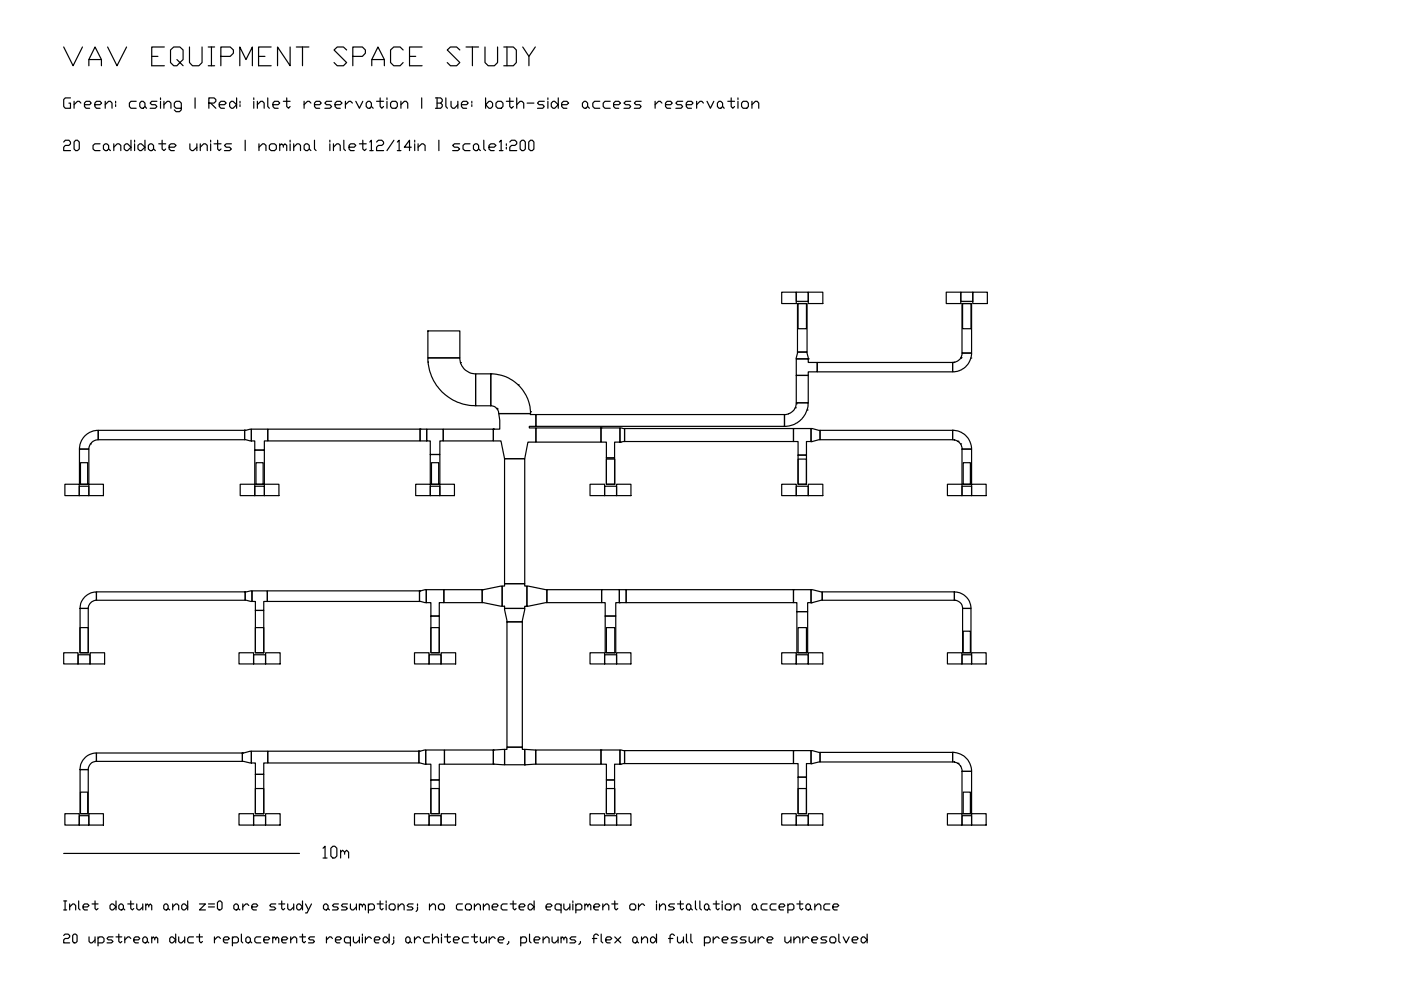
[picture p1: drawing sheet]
<svg xmlns="http://www.w3.org/2000/svg" width="297mm" height="210mm" viewBox="0 0 297 210" stroke-linecap="round" stroke-linejoin="round" font-family="sans-serif">
<defs><g id="words">
<text font-size="7.5" x="12.3" y="15.2">VAV EQUIPMENT SPACE STUDY</text>
<text font-size="5.7" x="67.4" y="183.1">10m</text>
</g></defs>
<!-- layer: BSA_CASING -->
<g fill="none" stroke="#000" stroke-width=".25">
<path d="M168.8 61.9h2.6v2h-2.6zM203.7 61.9h2.5v2h-2.5zM16.8 103.1h2v2h-2zM54 103.1h2v2h-2zM91.2 103.1h2.1v2h-2.1zM128.2 103.1h2.5v2h-2.5zM168.8 103.1h2.6v2h-2.6zM204 103.1h2v2h-2zM16.6 138.8h2.5v2h-2.5zM53.8 138.8h2.5v2h-2.5zM91 138.8h2.5v2h-2.5zM128.2 138.8h2.5v2h-2.5z"/>
<path d="M168.8 138.8h2.6v2h-2.6zM204 138.8h2v2h-2zM16.8 172.9h2v2h-2zM53.8 172.9h2.5v2h-2.5zM91 172.9h2.5v2h-2.5zM128.2 172.9h2.5v2h-2.5zM168.8 172.9h2.6v2h-2.6zM204 172.9h2v2h-2z"/>
</g>
<!-- layer: BSA_INLET -->
<g fill="none" stroke="#000" stroke-width=".25">
<path d="M169.2 64.4h1.8v5.3h-1.8zM204.1 64.4h1.8v5.3h-1.8zM17.1 98.1h1.5v4.6h-1.5zM54.3 98.1h1.5v4.6h-1.5zM91.5 98.1h1.5v4.6h-1.5zM128.6 97.3h1.7v5.4h-1.7zM169.2 97.3h1.8v5.4h-1.8zM204.2 98.1h1.5v4.6h-1.5zM16.9 133.1h1.8v5.3h-1.8zM54.1 133.1h1.8v5.3h-1.8zM91.4 133.1h1.7v5.3h-1.7zM128.6 133.1h1.7v5.3h-1.7z"/>
<path d="M169.2 133.1h1.8v5.3h-1.8zM204.2 133.8h1.5v4.6h-1.5zM17.1 168h1.5v4.5h-1.5zM54.1 167.2h1.8v5.3h-1.8zM91.4 167.2h1.7v5.3h-1.7zM128.6 167.2h1.7v5.3h-1.7zM169.2 167.2h1.8v5.3h-1.8zM204.2 168h1.5v4.5h-1.5z"/>
</g>
<!-- layer: BSA_ACCESS -->
<g fill="none" stroke="#000" stroke-width=".25">
<path d="M165.7 61.9h3.1v2.5h-3.1zM171.4 61.9h3.1v2.5h-3.1zM200.6 61.9h3.1v2.5h-3.1zM206.2 61.9h3.1v2.5h-3.1zM13.8 102.7h3v2.4h-3zM18.8 102.7h3.1v2.4h-3.1zM50.9 102.7h3.1v2.4h-3.1zM56 102.7h3.1v2.4h-3.1zM88.1 102.7h3.1v2.4h-3.1zM93.3 102.7h3.1v2.4h-3.1zM125.1 102.7h3.1v2.4h-3.1zM130.7 102.7h3.1v2.4h-3.1z"/>
<path d="M165.7 102.7h3.1v2.4h-3.1zM171.4 102.7h3.1v2.4h-3.1zM200.9 102.7h3.1v2.4h-3.1zM206 102.7h3.1v2.4h-3.1zM13.5 138.4h3.1v2.4h-3.1zM19.1 138.4h3.1v2.4h-3.1zM50.7 138.4h3.1v2.4h-3.1zM56.3 138.4h3.1v2.4h-3.1zM87.9 138.4h3.1v2.4h-3.1zM93.5 138.4h3.1v2.4h-3.1zM125.1 138.4h3.1v2.4h-3.1zM130.7 138.4h3.1v2.4h-3.1z"/>
<path d="M165.7 138.4h3.1v2.4h-3.1zM171.4 138.4h3.1v2.4h-3.1zM200.9 138.4h3.1v2.4h-3.1zM206 138.4h3.1v2.4h-3.1zM13.8 172.5h3v2.4h-3zM18.8 172.5h3.1v2.4h-3.1zM50.7 172.5h3.1v2.4h-3.1zM56.3 172.5h3.1v2.4h-3.1zM87.9 172.5h3.1v2.4h-3.1zM93.5 172.5h3.1v2.4h-3.1zM125.1 172.5h3.1v2.4h-3.1zM130.7 172.5h3.1v2.4h-3.1z"/>
<path d="M165.7 172.5h3.1v2.4h-3.1zM171.4 172.5h3.1v2.4h-3.1zM200.9 172.5h3.1v2.4h-3.1zM206 172.5h3.1v2.4h-3.1z"/>
</g>
<!-- layer: BSA_NETWORK -->
<g fill="none" stroke="#000" stroke-width=".25">
<path d="M90.7 75.9h6.8a3.3 3.3 0 0 0 3.3 3.4v6.7a10.1 10.1 0 0 1-10.1-10.1zM90.7 70.2h6.8v5.7h-6.8zM97.6 76.9h.1M100.8 79.3h3.3v6.7h-3.3zM104.1 79.3a8.4 8.4 0 0 1 8.4 8.4h-6.8a1.74 1.74 0 0 0-1.6-1.7zM104.1 79.3h.1M168.8 76.1h2.6v.7h1.9v2h-1.9v.8h-2.6zM168.8 79.6h2.6v5.8h-2.6zM169.1 74.6h2l.3 1.5h-2.6zM169.1 64.4h2v10.2h-2zM171.4 76.1h.1M173.3 76.8h28.7v2h-28.7z"/>
<path d="M202 76.8h.1M202.2 76.8h.1M203.7 76h.1M203.8 75.8h.1M204 74.9h2a4 4 0 0 1-4 3.9v-2a2 2 0 0 0 2-1.9zM204 64.4h2v10.5h-2zM205.8 75.9h.1M16.8 95.2h2v7.5h-2zM17.9 92.5l1.1-.8 .8-.3 1-.2v2a2 2 0 0 0-2 2h-2l.3-1.3zM19.2 94.1h.1M20.8 91.2h31.1v2h-31.1zM51.9 91.2h.1"/>
<path d="M51.9 91.2l1.4-.2v2.5l-1.4-.3zM53.3 91h3.5v2.5h-.8v1.9h-2v-1.9h-.7zM54 95.4h2v7.3h-2zM56.8 91h32.3v2.5h-32.3zM89.1 91h1.4v2.5h-1.4zM89.1 91h.1M90.5 91h3.5v2.5h-.7v2.9h-2.1v-2.9h-.7zM91.2 96.4h2.1v6.3h-2.1zM94 91h10.6v2.5h-10.6zM104.6 91h.1M105.3 86.6h.1M105.4 86.7h.1"/>
<path d="M105.7 87.7h6.8l-.1 .2h1.2v2.5h-1.4v.3h1.4v3h-1.7l-.6 3.6h-4.3l-.8-3.8h-1.6v-2.5h1.4v-1.9zM107 97.3h4.3v26.5h-4.3zM109.9 81.6h.1M112.5 87.3h.1M113.6 90.7h13.8v3h-13.8zM113.6 87.9h52.7v2.5h-52.7zM127.4 90.7h4v3h-1.1v3.4h-1.7v-3.4h-1.2zM127.4 90.7h.1M128.6 97.1h1.7v5.6h-1.7zM131.4 93.7h.1M131.4 90.7l1 .2v2.7l-1 .1zM132.4 90.9h35.8v2.7h-35.8z"/>
<path d="M166.3 87.9a2.51 2.51 0 0 0 2.5-2.5h2.6a5.1 5.1 0 0 1-5.1 5zM168.2 90.9h3.8v2.7h-1v2.9h-1.8v-2.9h-1zM168.2 90.9h.1M168.6 86.5h.1M168.8 85.6h.1M169.2 96.5h1.8v6.2h-1.8zM171.1 86.9h.1M172 93.6h.1M172 90.9l1.9 .3v2l-1.9 .4zM173.9 91.2h28.1v2h-28.1zM202 91.2a4 4 0 0 1 4 4h-2a2.09 2.09 0 0 0-2-2zM202 91.2h.1"/>
<path d="M203.1 93.6h.1M203.7 94.1h.1M204 95.2h2v7.5h-2zM17 129h1.7v9.4h-1.7zM17.9 126.6l.4-.3a3.1 3.1 0 0 1 2.1-.8v1.8h-.3a1.81 1.81 0 0 0-1.4 1.7h-1.7a3.2 3.2 0 0 1 .9-2.4zM20.4 125.5h31.6v1.8h-31.6zM52 125.5l1.4-.2v2.2l-1.4-.2zM53.4 125.3h3.3v2.2h-.8v1.9h-1.8v-1.9h-.7zM54.1 129.4h1.8v9h-1.8zM56.7 125.3h32.2v2.2h-32.2zM88.9 125.3h.1M88.9 125.3l1.5-.3v2.8l-1.5-.3z"/>
<path d="M90.4 125h3.7v2.8h-1v2.8h-1.7v-2.8h-1zM91.4 130.6h1.7v7.8h-1.7zM94.1 125h8.1v2.8h-8.1zM102.2 125h.1M102.2 125l4.3-.7v4.2l-4.3-.7zM106.5 124.3h.5v-.5h4.3v.5h.4v4.2h-.4v.5h-4.3v-.5h-.5zM107 129h4.3l-.6 2.8h-3.2zM107.5 131.8h3.2v26.6h-3.2zM111.7 124.3l4.3 .7v2.8l-4.3 .7zM116 125h11.6v2.8h-11.6zM127.6 125h3.7v2.8h-.7v2.8h-2.3v-2.8h-.7zM127.6 125h.1"/>
<path d="M128.3 130.6h2.3v7.8h-2.3zM131.3 127.8h.1M131.3 125h1.5v2.8h-1.5zM132.8 125h35.4v2.8h-35.4zM168.2 125h3.8v2.8h-.8v1.9h-2.2v-1.9h-.8zM168.2 125h.1M169 129.7h2.2v8.7h-2.2zM172 127.8h.1M172 125l2.3 .5v1.8l-2.3 .5zM174.3 125.5h28.1v1.8h-28.1zM202.4 125.5a3.6 3.6 0 0 1 3.5 3.5h-1.8a1.72 1.72 0 0 0-1.7-1.7zM204.1 129h1.8v9.4h-1.8z"/>
<path d="M20.4 159.7h31v1.7h-31zM51.4 159.7h.1M51.4 159.7l1.9-.4v2.5l-1.9-.4zM53.3 159.3h3.5v2.5h-.9v2.4h-1.8v-2.4h-.8zM56.8 159.3h32v2.5h-32zM88.8 159.3h.1M88.8 159.3l1.5-.3v3l-1.5-.2zM90.3 159h3.9v3h-1.1v3.4h-1.7v-3.4h-1.1zM94.2 159h10.4v3h-10.4zM104.6 159l2.4-.1v3.3l-2.4-.2zM104.6 159h.1M107 158.9h.5v-.5h3.2v.5h.6v3.3h-4.3z"/>
<path d="M111.3 158.9l2.3 .1v3l-2.3 .2zM113.6 159h13.8v3h-13.8zM127.4 159h4v3h-1.1v3.4h-1.7v-3.4h-1.2zM127.4 159h.1M131.4 159l1 .1v2.8l-1 .1zM132.4 159.1h35.8v2.8h-35.8zM168.2 159.1h3.8v2.8h-1v2.9h-1.8v-2.9h-1zM168.2 159.1h.1M172 159.1l1.9 .4v2.1l-1.9 .3zM173.9 159.5h28.1v2.1h-28.1zM202 159.5a4 4 0 0 1 4 4h-2a2.09 2.09 0 0 0-2-2zM202 159.5h.1"/>
<path d="M17 163.2h1.7v9.3h-1.7zM18.1 160.6l1.1-.7 1.2-.2v1.7h-.1a1.75 1.75 0 0 0-1.6 1.8h-1.7a3.4 3.4 0 0 1 1.1-2.6zM54.1 164.2h1.8v8.3h-1.8zM91.4 165.4h1.7v7.1h-1.7zM104.6 162h.1M111.3 162.2h.1M128.6 165.4h1.7v7.1h-1.7zM131.4 162h.1M169.2 164.8h1.8v7.7h-1.8zM172 161.9h.1M203.1 161.9h.1M203.7 162.4h.1"/>
<path d="M204 163.5h2v9h-2z"/>
</g>
<!-- layer: 0 -->
<g fill="none" stroke="#000" stroke-width=".25">
<path d="M13.5 30.1l.3-.4h.8l.3 .4v.4l-.3 .3h-.8l-.3 .4v.7h1.4M14.9 20.8h-1.1l-.3 .3v1.5l.3 .4h1.1v-1.1h-.3M15.7 21.5v1.5M16 29.7h.4l.4 .4v1.5l-.4 .3h-.4l-.3-.3v-1.5zM17.1 21.9l-.3-.4h-.4l-.7 .7M17.9 22.2h1.1l.3-.3-.3-.4h-.8l-.3 .4v.7l.3 .4h.8M20.1 22.2h1.1l.3-.3-.3-.4h-.8l-.3 .4v.7l.3 .4h.8M21.2 30.5h-1.1l-.4 .3v.8l.4 .3h1.1M21.9 30.8l.4-.3h.3l.4 .3v.8l-.4 .3h-.3l-.4-.3zM22.3 22.2l.7-.7h.4l.3 .4v1.1M22.3 21.5v1.5M23 31.6l.4 .3"/>
<path d="M24.1 31.2l.7-.7h.4l.4 .3v1.1M24.1 30.5v1.4M24.5 21.5v.4M24.5 22.2v.4M26.3 30.8l.4-.3h.4l.7 .7-.7 .7h-.4l-.4-.3zM27.8 29.7v2.2M28.5 29.7v.4M28.5 30.5v1.4M28.9 21.5h-1.1l-.4 .4v.7l.4 .4h1.1M29.3 30.8l.3-.3h.4l.7 .7-.7 .7h-.4l-.3-.3zM30 21.5h.4l.3 .4v.7l-.3 .4h-.4l-.4-.4v-.7zM30.7 22.6l.4 .4"/>
<path d="M30.7 29.7v2.2M31.5 30.8l.3-.3h.4l.4 .3v.8l-.4 .3h-.4l-.3-.3zM32.6 31.6l.3 .3M33.3 21.5h-1.1l-.4 .4 .4 .3h.7l.4 .4-.4 .4h-1.1M33.7 30.5h1.4M34 20.8v.3M34 21.5v1.5M34.4 29.7v1.9l.4 .3 .3-.3M34.8 22.2l.7-.7h.4l.3 .4v1.1M34.8 21.5v1.5M35.9 31.2h1.1l.3-.4-.3-.3h-.8l-.3 .3v.8l.3 .3h.8M38.4 23h-1.1l-.3-.4v-.7l.3-.4h.8l.3 .4v1.4l-.3 .4h-.8l-.3-.4"/>
<path d="M40.3 30.5v1.1l.3 .3h.4l.7-.7M41.4 20.8v2.2M41.7 30.5v1.4M42.5 31.2l.7-.7h.4l.3 .3v1.1M42.5 30.5v1.4M44.3 21.9h1.1l.4-.4v-.4l-.4-.3h-1.1v2.2M44.7 21.9l1.1 1.1M44.7 29.7v.4M44.7 30.5v1.4M45.4 30.5h1.5M46.1 29.7v1.9l.4 .3 .4-.3M46.5 22.2h1.1l.4-.3-.4-.4h-.7l-.4 .4v.7l.4 .4h.7"/>
<path d="M49.1 21.5h.3l.8 .7-.8 .8h-.3l-.4-.4v-.7zM49.1 30.5h-1.1l-.4 .3 .4 .4h.7l.4 .4-.4 .3h-1.1M50.2 20.8v2.2M50.9 21.5v.4M50.9 22.2v.4M52 29.7v2.2M53.8 20.8v.3M53.8 21.5v1.5M54.6 22.2l.7-.7h.4l.3 .4v1.1M54.6 21.5v1.5M54.9 31.2l.8-.7h.3l.4 .3v1.1M54.9 30.5v1.4"/>
<path d="M56.8 20.8v1.8l.3 .4M57.1 30.8l.4-.3h.7l.4 .3v.8l-.4 .3h-.7l-.4-.3zM57.9 22.2h1.1l.3-.3-.3-.4h-.8l-.3 .4v.7l.3 .4h.8M59.3 30.8l.4-.3 .4 .3v.4M59.3 30.5v1.4M60.1 30.8l.3-.3 .4 .3v1.1M60.1 21.5h1.4M60.8 20.8v1.8l.4 .4 .3-.4M61.5 29.7v.4M61.5 30.5v1.4M62.3 31.2l.7-.7h.4l.3 .3v1.1M62.3 30.5v1.4"/>
<path d="M64.5 30.8l.3-.3h.4l.4 .3v.8l-.4 .3h-.4l-.3-.3zM64.5 21.5v1.5M65.6 31.6l.3 .3M65.9 21.9l-.3-.4h-.4l-.7 .7M66.7 22.2h1.1l.3-.3-.3-.4h-.8l-.3 .4v.7l.3 .4h.8M66.7 29.7v1.9l.3 .3M69.9 29.7v.4M69.9 30.5v1.4M70.3 21.5h-1.1l-.3 .4 .3 .3h.7l.4 .4-.4 .4h-1M70.7 31.2l.7-.7h.4l.3 .3v1.1M70.7 30.5v1.4M71 22.2h1.1l.4-.3-.4-.4h-.7l-.4 .4v.7l.4 .4h.7"/>
<path d="M72.9 29.7v1.9l.3 .3M73.2 21.5v1.5M74 31.2h1.1l.3-.4-.3-.3h-.8l-.3 .3v.8l.3 .3h.8M74.7 21.9l-.4-.4h-.3l-.8 .7M75.4 21.5l.8 1.5 .7-1.5M76.2 30.5h1.4M76.9 29.7v1.9l.4 .3 .3-.3M78 21.5h.4l.3 .4v.7l-.3 .4h-.4l-.4-.4v-.7zM78.4 30.1l.3-.4v2.2M78.4 31.9h.7M78.7 22.6l.4 .4M79.8 30.1l.4-.4h.7l.4 .4v.4l-.4 .3h-.7l-.4 .4v.7h1.5"/>
<path d="M79.8 21.5h1.5M80.6 20.8v1.8l.3 .4 .4-.4M82 20.8v.3M82 21.5v1.5M83.1 21.5h.8l.3 .4v.7l-.3 .4h-.8l-.3-.4v-.7zM83.5 29.7l-1.5 2.2M84.2 30.1l.4-.4v2.2M84.2 31.9h.8M85 22.2l.7-.7h.4l.3 .4v1.1M85 21.5v1.5M87.2 31.2h-1.5l1.1-1.5v2.2M87.9 29.7v.4"/>
<path d="M87.9 30.5v1.4M88.6 31.2l.8-.7h.3l.4 .3v1.1M88.6 30.5v1.4M89.4 20.8v2.2M92.3 20.8h1.1l.4 .3v.4l-.4 .4M92.7 21.9h.7l.4 .3v.4l-.4 .4h-1.1M92.7 20.8v2.2M93 29.7v2.2M94.5 20.8v1.8l.4 .4M95.6 21.5v1.1l.4 .4h.4l.7-.8M97.1 21.5v1.5M97.5 30.5h-1.1l-.4 .3 .4 .4h.7l.4 .4-.4 .3h-1.1"/>
<path d="M97.8 22.2h1.1l.4-.3-.4-.4h-.7l-.4 .4v.7l.4 .4h.7M99.7 30.5h-1.1l-.4 .3v.8l.4 .3h1.1M100 21.5v.4M100 22.2v.4M100.4 30.8l.4-.3h.3l.4 .3v.8l-.4 .3h-.3l-.4-.3zM101.5 31.6l.4 .3M102.6 29.7v1.9l.4 .3M103 20.8v2.2M103.7 21.5h.4l.3 .4v.7l-.3 .4h-.4l-.7-.8zM103.7 31.2h1.1l.4-.4-.4-.3h-.7l-.4 .3v.8l.4 .3h.7M105.5 21.5h.8l.3 .4v.7l-.3 .4h-.8l-.3-.4v-.7zM105.9 30.1l.4-.4v2.2"/>
<path d="M105.9 31.9h.7M107.4 21.5h1.4M107.4 30.5v.3M107.4 31.2v.4M108.1 20.8v1.8l.4 .4 .3-.4M108.1 30.1l.4-.4h.7l.4 .4v.4l-.4 .3h-.7l-.4 .4v.7h1.5M109.6 22.2l.7-.7h.4l.3 .4v1.1M109.6 20.8v2.2M110.3 30.1l.4-.4h.3l.4 .4v1.5l-.4 .3h-.3l-.4-.3zM111.8 21.9h1.4M112.1 30.1l.4-.4h.4l.3 .4v1.5l-.3 .3h-.4l-.4-.3zM115.4 21.5h-1.1l-.3 .4 .3 .3h.8l.3 .4-.3 .4h-1.1"/>
<path d="M116.2 20.8v.3M116.2 21.5v1.5M116.9 21.9l.4-.4h.3l.8 .7-.8 .8h-.3l-.4-.4zM118.4 20.8v2.2M119.1 22.2h1.1l.4-.3-.4-.4h-.7l-.4 .4v.7l.4 .4h.7M123.9 21.5h.3l.4 .4v.7l-.4 .4h-.3l-.4-.4v-.7zM124.6 22.6l.4 .4M127.2 21.5h-1.1l-.4 .4v.7l.4 .4h1.1M129.4 21.5h-1.1l-.4 .4v.7l.4 .4h1.1M130.1 22.2h1.1l.4-.3-.4-.4h-.7l-.4 .4v.7l.4 .4h.7M133.7 21.5h-1l-.4 .4 .4 .3h.7l.3 .4-.3 .4h-1.1M135.9 21.5h-1.1l-.3 .4 .3 .3h.8l.3 .4-.3 .4h-1.1"/>
<path d="M138.9 21.5v1.5M140.3 21.9l-.3-.4h-.4l-.7 .7M141.1 22.2h1.1l.3-.3-.3-.4h-.8l-.3 .4v.7l.3 .4h.8M144.7 21.5h-1.1l-.3 .4 .3 .3h.8l.3 .4-.3 .4h-1.1M145.5 22.2h1.1l.3-.3-.3-.4h-.8l-.3 .4v.7l.3 .4h.8M147.7 21.5v1.5M149.1 21.9l-.3-.4h-.4l-.7 .7M149.9 21.5l.7 1.5 .7-1.5M152.4 21.5h.4l.4 .4v.7l-.4 .4h-.4l-.3-.4v-.7zM153.2 22.6l.3 .4M154.3 21.5h1.4M155 20.8v1.8l.4 .4 .3-.4"/>
<path d="M156.5 20.8v.3M156.5 21.5v1.5M157.6 21.5h.7l.4 .4v.7l-.4 .4h-.7l-.4-.4v-.7zM159.4 22.2l.7-.7h.4l.4 .4v1.1M159.4 21.5v1.5M13.5 198.3l.3-.3h.6l.4 .3v.3l-.4 .4h-.6l-.3 .3v.6h1.3M13.5 191h.6M13.5 192.9h.6M13.8 191v1.9M14.8 192.3l.6-.6h.3l.3 .3v.9M14.8 191.7v1.2M15.4 198.3l.3-.3h.3l.3 .3v1.3l-.3 .3h-.3l-.3-.3z"/>
<path d="M16.7 191v1.6l.3 .3M17.6 192.3h.9l.4-.3-.4-.3h-.6l-.3 .3v.6l.3 .3h.6M18.9 198.6v1l.3 .3h.3l.7-.6M19.5 191.7h1.3M20.2 191v1.6l.2 .3 .4-.3M20.2 198.6v1.3M20.8 199l.3-.4h.6l.4 .4v.6l-.4 .3h-.9M20.8 198.6v1.9M23.6 191.7h.4l.6 .6-.6 .6h-.4l-.3-.3v-.6zM24 198.6h-1l-.3 .4 .3 .3h.6l.4 .3-.4 .3h-.9M24.6 191v1.9M24.6 198.6h1.2"/>
<path d="M25.2 192l.3-.3h.3l.4 .3v.6l-.4 .3h-.3l-.3-.3zM25.2 198v1.6l.3 .3 .3-.3M26.2 192.6l.3 .3M26.5 198.6v1.3M27.1 191.7h1.3M27.7 191v1.6l.4 .3 .3-.3M27.7 199l-.3-.4h-.3l-.6 .7M28.4 199.3h.9l.3-.3-.3-.4h-.6l-.3 .4v.6l.3 .3h.6M29 191.7v.9l.3 .3h.3l.7-.6M30.3 199l.3-.4h.3l.3 .4v.6l-.3 .3h-.3l-.3-.3zM30.3 191.7v1.2M30.9 192l.3-.3 .3 .3v.3"/>
<path d="M30.9 191.7v1.2M31.2 199.6l.3 .3M31.5 192l.4-.3 .3 .3v.9M32.2 199l.3-.4 .3 .4v.3M32.2 198.6v1.3M32.8 199l.3-.4 .3 .4v.9M35 191.7h.3l.3 .3v.6l-.3 .3h-.3l-.3-.3v-.6zM35.6 192.6l.4 .3M36.3 198.6h.3l.7 .7-.7 .6h-.3l-.3-.3v-.6zM36.6 192.3l.7-.6h.2l.4 .3v.9M36.6 191.7v1.2M37.3 198v1.9"/>
<path d="M37.9 198.6v1l.3 .3h.3l.7-.6M38.8 191.7h.4l.6 .6-.6 .6h-.4l-.3-.3v-.6zM39.2 198.6v1.3M39.8 191v1.9M41 198.6h-.9l-.3 .4v.6l.3 .3h.9M41.7 198.6h1.2M42.3 191.7h1.3l-1.3 1.2h1.3M42.3 198v1.6l.3 .3 .3-.3M44.2 191.7h1.3M44.2 192.3h1.3M45.5 198.6v1.3M46.1 191.4l.3-.4h.3l.4 .4v1.2l-.4 .3h-.3l-.3-.3z"/>
<path d="M46.7 199l-.3-.4h-.3l-.6 .7M47.4 199.3h.9l.3-.3-.3-.4h-.6l-.3 .4v.6l.3 .3h.6M49.3 199l.3-.4h.6l.3 .4v.6l-.3 .3h-.9M49.3 198.6v1.9M49.6 192l.3-.3h.3l.3 .3v.6l-.3 .3h-.3l-.3-.3zM50.5 192.6l.3 .3M51.2 198v1.6l.3 .3M51.5 191.7v1.2M52.1 199l.4-.4h.2l.4 .4v.6l-.4 .3h-.2l-.4-.3zM52.7 192l-.2-.3h-.4l-.6 .6M53.1 199.6l.3 .3M53.4 192.3h1l.3-.3-.3-.3h-.7l-.3 .3v.6l.3 .3h.7"/>
<path d="M55.3 198.6h-.9l-.4 .4v.6l.4 .3h.9M55.9 199.3h1l.3-.3-.3-.4h-.7l-.3 .4v.6l.3 .3h.7M57.8 199l.3-.4 .4 .4v.3M57.8 198.6v1.3M58.5 191.7h-1l-.3 .3 .3 .3h.6l.4 .3-.4 .3h-.9M58.5 199l.3-.4 .3 .4v.9M59.1 191.7h1.3M59.7 191v1.6l.3 .3 .4-.3M59.7 199.3h1l.3-.3-.3-.4h-.7l-.3 .4v.6l.3 .3h.7M61 191.7v.9l.3 .3h.3l.7-.6M61.6 199.3l.7-.7h.3l.3 .4v.9M61.6 198.6v1.3"/>
<path d="M62.3 191.7v1.2M63.2 191.7h.3l.6 .6-.6 .6h-.3l-.3-.3v-.6zM63.5 198.6h1.3M64.1 198v1.6l.4 .3 .3-.3M64.1 191v1.9M64.8 191.7l.6 1.2M66 191.7l-.9 1.9h-.3M66.7 198.6h-1l-.3 .4 .3 .3h.7l.3 .3-.3 .3h-1M68.6 192l.3-.3h.3l.4 .3v.6l-.4 .3h-.3l-.3-.3zM69.2 198.6v1.3M69.6 192.6l.2 .3M70.5 199l-.3-.4h-.4l-.6 .7"/>
<path d="M71.1 199.3h1l.3-.3-.3-.4h-.6l-.4 .4v.6l.4 .3h.6M71.8 191.7h-1l-.3 .3 .3 .3h.7l.3 .3-.3 .3h-1M73.7 191.7h-1l-.3 .3 .3 .3h.6l.4 .3-.4 .3h-.9M74.3 191.7v.9l.3 .3h.3l.7-.6M74.3 199l-.3-.4h-.7l-.3 .4v.6l.3 .3h1M74.3 198.6v1.9M74.9 198.6v1l.3 .3h.4l.6-.6M75.6 191.7v1.2M76.2 192l.3-.3 .3 .3v.3M76.2 191.7v1.2M76.2 198.6v1.3M76.8 192l.3-.3 .4 .3v.9"/>
<path d="M76.8 198v.3M76.8 198.6v1.3M77.5 198.6v1.3M78.1 192l.3-.3h.6l.4 .3v.6l-.4 .3h-.9M78.1 191.7v1.9M78.7 199l-.3-.4h-.3l-.6 .7M79.4 199.3h.9l.3-.3-.3-.4h-.6l-.3 .4v.6l.3 .3h.6M80 191.7h1.2M80.6 191v1.6l.3 .3 .3-.3M81.2 199l.4-.4h.3l.6 .7-.6 .6h-.3l-.4-.3zM81.9 191v.4M81.9 191.7v1.2"/>
<path d="M82.5 192l.3-.3h.7l.3 .3v.6l-.3 .3h-.7l-.3-.3zM82.5 198v1.9M83.5 199.3v.6l-.4 .4M83.5 198.6v.4M84.4 192.3l.6-.6h.4l.3 .3v.9M84.4 191.7v1.2M86.3 198.6h.4l.3 .4v.6l-.3 .3h-.4l-.3-.3v-.6zM87 199.6l.3 .3M87.6 191.7h-.9l-.4 .3 .4 .3h.6l.3 .3-.3 .3h-1M87.9 198.6v1.3M88.5 192.3v.6l-.3 .4M88.5 191.7v.3"/>
<path d="M89.2 199l-.3-.4h-.4l-.6 .7M91.1 192.3l.6-.6h.3l.3 .3v.9M91.1 198.6h-1l-.3 .4v.6l.3 .3h1M91.1 191.7v1.2M91.7 199.3l.6-.7h.4l.3 .4v.9M91.7 198v1.9M93 192l.3-.3h.6l.3 .3v.6l-.3 .3h-.6l-.3-.3zM93.6 198v.3M93.6 198.6v1.3M94.2 198.6h1.3M94.9 198v1.6l.3 .3 .3-.3M96.1 199.3h1l.3-.3-.3-.4h-.7l-.3 .4v.6l.3 .3h.7"/>
<path d="M98 191.7h-.9l-.3 .3v.6l.3 .3h.9M99 191.7h.6l.3 .3v.6l-.3 .3h-.6l-.3-.3v-.6zM99.3 198.6h-1l-.3 .4v.6l.3 .3h1M99.9 198.6h1.3M100.6 192.3l.6-.6h.3l.4 .3v.9M100.6 198v1.6l.3 .3 .3-.3M100.6 191.7v1.2M101.9 198.6v1l.3 .3h.3l.6-.6M102.5 192.3l.6-.6h.3l.3 .3v.9M102.5 191.7v1.2M103.1 198.6v1.3M103.7 198.6v1.3"/>
<path d="M104.4 192.3h.9l.3-.3-.3-.3h-.6l-.3 .3v.6l.3 .3h.6M105 199l-.3-.4h-.3l-.7 .7M105.6 199.3h1l.3-.3-.3-.4h-.6l-.4 .4v.6l.4 .3h.6M107.5 191.7h-.9l-.3 .3v.6l.3 .3h.9M107.9 199.6v.3l-.4 .4M108.2 191.7h1.2M108.8 191v1.6l.3 .3 .3-.3M110.1 192.3h.9l.3-.3-.3-.3h-.6l-.3 .3v.6l.3 .3h.6M110.4 199l.3-.4h.6l.3 .4v.6l-.3 .3h-.9M110.4 198.6v1.9M112.3 191.7h.3l.6 .6-.6 .6h-.3l-.3-.3v-.6zM112.3 198v1.6l.3 .3"/>
<path d="M113.2 199.3h1l.3-.3-.3-.4h-.7l-.3 .4v.6l.3 .3h.7M113.2 191v1.9M115.1 199.3l.7-.7h.3l.3 .4v.9M115.1 198.6v1.3M115.8 192.3h.9l.4-.3-.4-.3h-.6l-.3 .3v.6l.3 .3h.6M117.1 198.6v1l.2 .3h.4l.6-.6M118.3 198.6v1.3M119 192l-.4-.3h-.6l-.3 .3v.6l.3 .3h1M119 199l.3-.4 .2 .4v.3M119 191.7v1.9M119 198.6v1.3M119.5 191.7v.9l.4 .3h.3l.6-.6"/>
<path d="M119.5 199l.4-.4 .3 .4v.9M120.8 191.7v1.2M121.5 191v.4M121.5 191.7v1.2M122.1 192l.3-.3h.7l.3 .3v.6l-.3 .3h-1M122.1 198.6h-.9l-.4 .4 .4 .3h.6l.3 .3-.3 .3h-1M122.1 191.7v1.9M123.1 199.6v.3l-.4 .4M124 192l.3-.3 .3 .3v.3M124 191.7v1.2M124.6 192l.4-.3 .3 .3v.9M125.6 199h.9"/>
<path d="M125.9 192.3h1l.3-.3-.3-.3h-.7l-.3 .3v.6l.3 .3h.7M126.9 198.3l-.4-.3h-.3l-.3 .3v1.6M127.5 198v1.6l.3 .3M127.8 192.3l.6-.6h.3l.4 .3v.9M127.8 191.7v1.2M128.4 199.3h1l.3-.3-.3-.4h-.7l-.3 .4v.6l.3 .3h.7M129.7 191.7h1.3M130.3 191v1.6l.3 .3 .4-.3M130.3 198.6l1.3 1.3M131.6 198.6l-1.3 1.3M133.8 191.7h.7l.3 .3v.6l-.3 .3h-.7l-.3-.3v-.6zM134.5 198.6h.3l.3 .4v.6l-.3 .3h-.3l-.3-.3v-.6z"/>
<path d="M135.1 199.6l.3 .3M135.4 191.7v1.2M136 199.3l.7-.7h.3l.3 .4v.9M136 198.6v1.3M136.7 192l-.3-.3h-.4l-.6 .6M137.9 199l.4-.4h.3l.6 .7-.6 .6h-.3l-.4-.3zM139.2 191v.4M139.2 191.7v1.2M139.2 198v1.9M139.8 192.3l.7-.6h.3l.3 .3v.9M139.8 191.7v1.2M141.7 199h1"/>
<path d="M143 191.7h-.9l-.4 .3 .4 .3h.6l.3 .3-.3 .3h-1M143 198.3l-.3-.3h-.3l-.3 .3v1.6M143.6 198.6v1l.3 .3h.4l.6-.6M143.6 191.7h1.3M144.3 191v1.6l.3 .3 .3-.3M144.9 198.6v1.3M145.5 198v1.6l.3 .3M145.8 191.7h.4l.3 .3v.6l-.3 .3h-.4l-.3-.3v-.6zM146.5 198v1.6l.3 .3M146.5 192.6l.3 .3M147.4 191v1.6l.3 .3M148.4 191v1.6l.3 .3"/>
<path d="M149.4 199l.2-.4h.7l.3 .4v.6l-.3 .3h-.9M149.4 198.6v1.9M149.6 191.7h.4l.3 .3v.6l-.3 .3h-.4l-.2-.3v-.6zM150.3 192.6l.3 .3M151.2 191.7h1.3M151.2 198.6v1.3M151.8 191v1.6l.4 .3 .3-.3M152.5 199l-.3-.4h-.4l-.6 .7M153.1 199.3h1l.3-.3-.3-.4h-.6l-.4 .4v.6l.4 .3h.6M153.1 191v.4M153.1 191.7v1.2M153.8 192l.3-.3h.6l.3 .3v.6l-.3 .3h-.6l-.3-.3z"/>
<path d="M155.7 192.3l.6-.6h.3l.3 .3v.9M155.7 191.7v1.2M156.3 198.6h-.9l-.4 .4 .4 .3h.6l.3 .3-.3 .3h-1M158.2 198.6h-.9l-.4 .4 .4 .3h.6l.3 .3-.3 .3h-1M158.8 198.6v1l.3 .3h.4l.6-.6M159.8 191.7h.3l.3 .3v.6l-.3 .3h-.3l-.3-.3v-.6zM160.1 198.6v1.3M160.4 192.6l.3 .3M160.7 198.6v1.3M162 199l-.3-.4h-.3l-.7 .7M162.6 191.7h-.9l-.3 .3v.6l.3 .3h.9M162.6 199.3h1l.3-.3-.3-.4h-.7l-.3 .4v.6l.3 .3h.7"/>
<path d="M164.5 191.7h-.9l-.3 .3v.6l.3 .3h.9M165.2 192.3h.9l.3-.3-.3-.3h-.6l-.3 .3v.6l.3 .3h.6M166.4 198.6v1l.4 .3h.2l.7-.6M167 192l.4-.3h.6l.3 .3v.6l-.3 .3h-1M167 191.7v1.9M167.7 198.6v1.3M168.3 199.3l.7-.7h.3l.3 .4v.9M168.3 198.6v1.3M169 191.7h1.2M169.6 191v1.6l.3 .3 .3-.3M170.2 198.6v1.3M170.9 192l.3-.3h.3l.3 .3v.6l-.3 .3h-.3l-.3-.3z"/>
<path d="M171.5 199l-.3-.4h-.3l-.7 .7M171.8 192.6l.3 .3M172.1 199.3h1l.3-.3-.3-.4h-.6l-.4 .4v.6l.4 .3h.6M172.8 192.3l.6-.6h.3l.3 .3v.9M172.8 191.7v1.2M175.3 198.6h-1l-.3 .4 .3 .3h.7l.3 .3-.3 .3h-1M175.9 191.7h-.9l-.3 .3v.6l.3 .3h.9M176.2 198.6h.7l.3 .4v.6l-.3 .3h-.7l-.3-.3v-.6zM176.6 192.3h.9l.3-.3-.3-.3h-.6l-.3 .3v.6l.3 .3h.6M177.8 198v1.6l.3 .3M178.8 198.6l.6 1.3 .6-1.3M180.7 199.3h1l.2-.3-.2-.4h-.7l-.3 .4v.6l.3 .3h.7"/>
<path d="M182.9 198.6h.3l.7 .7-.7 .6h-.3l-.3-.3v-.6zM183.9 198v1.9"/>
</g>
<!-- layer: BSA_SECTION_REFERENCE -->
<path d="M13.5 180.9h50" fill="none" stroke="#000" stroke-width=".25"/>
<use href="#words"/>
</svg>
